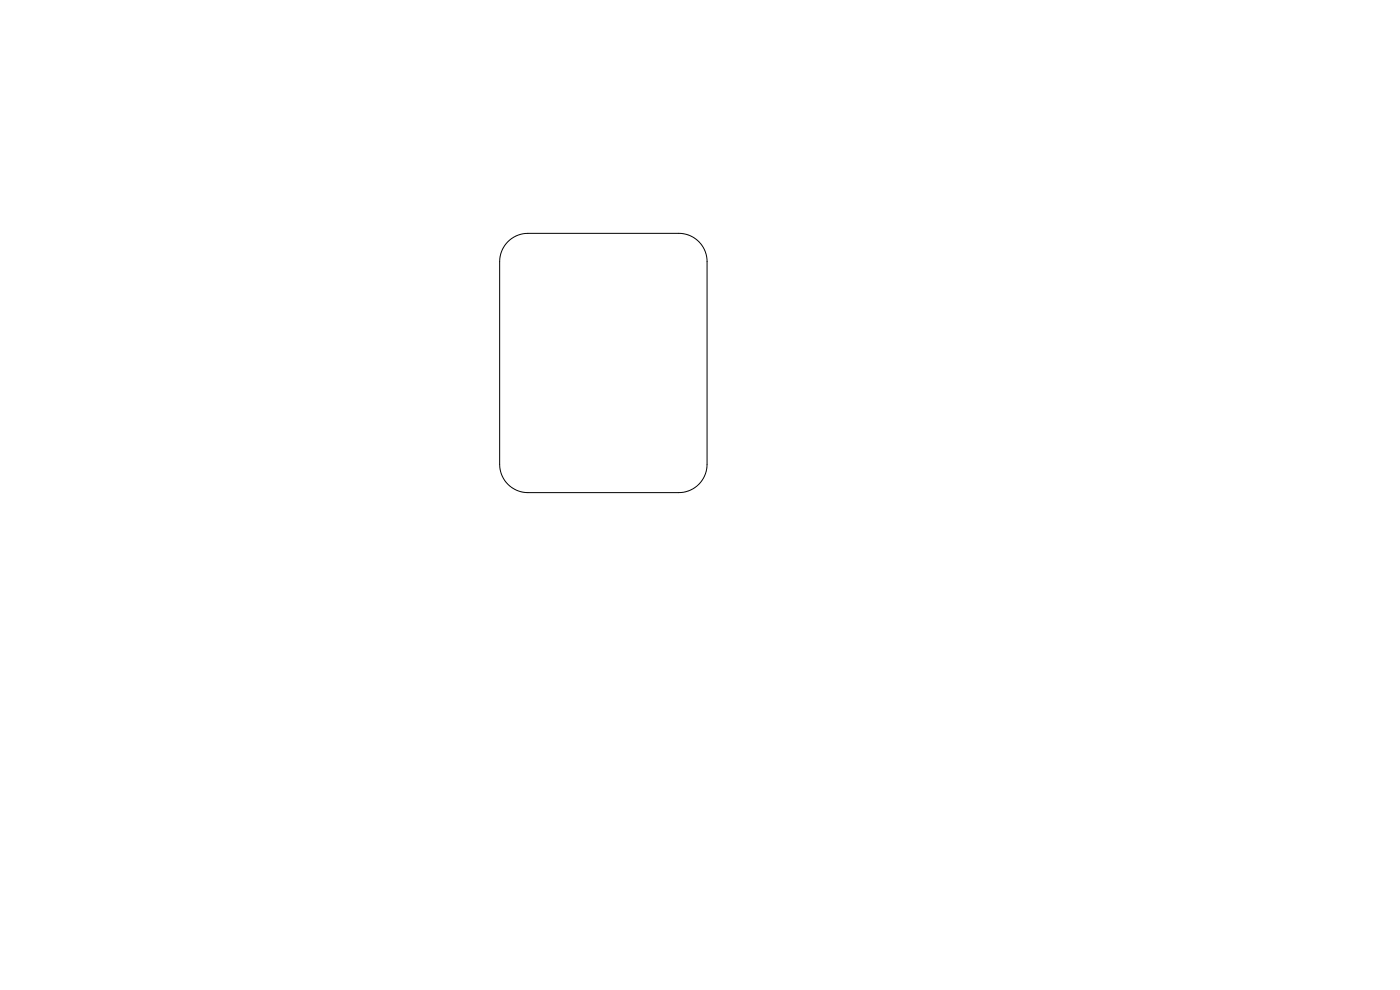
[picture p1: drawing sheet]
<svg xmlns="http://www.w3.org/2000/svg" width="297mm" height="210mm" viewBox="0 0 297 210" stroke-linecap="round" stroke-linejoin="round" font-family="sans-serif">
<path d="M107.8 51.3a6 6 0 0 1 4.2-1.8h32a6 6 0 0 1 6 6v43a6 6 0 0 1-6 6h-32a6 6 0 0 1-6-6v-43a6 6 0 0 1 1.8-4.2z" fill="none" stroke="#000" stroke-width=".21"/>
</svg>
